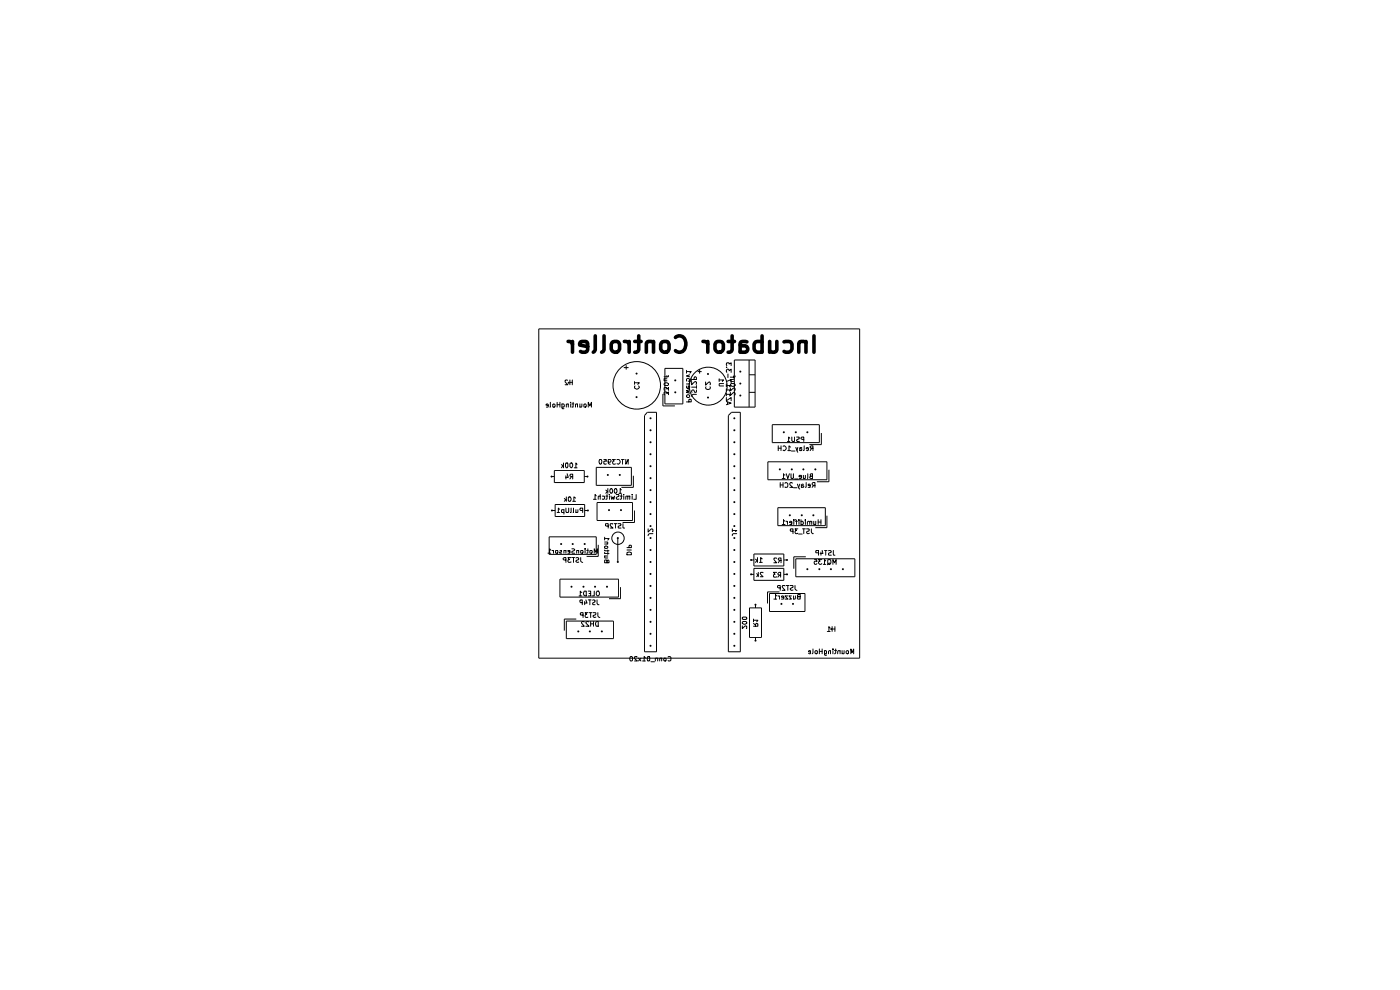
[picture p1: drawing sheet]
<svg xmlns="http://www.w3.org/2000/svg" width="297mm" height="210mm" viewBox="0 0 297 210" stroke-linecap="round" stroke-linejoin="round" font-family="sans-serif">
<g fill="none" stroke="#000" stroke-width=".21">
<path d="M114.3 69.8h68.1v69.8h-68.1zM132.3 78h1M132.8 77.5v.9M141.1 78.1h3.8v7.6h-3.8zM141.5 79.7v.3M141.8 79.7l-.1 .2h-.8M145.6 78.8h1l-.2 .4M145.6 78.6v.6M146.3 79.5l-.7 .3 .7 .1M148 78.8h.8M148.4 78.4v.8M154.1 77.9h.1"/>
<path d="M154.2 79l-.1-.4 .2-.3h.2l.2 .4 .4-.4v.7M154.2 77.6v-.6h.4l.1 .2 .4-.2v.6M154.4 79.3v.8M155.6 79.8v.4M155.8 76.4h4.4v10h-4.4zM156 79.8l-.1 .2h-1M158.9 76.4v10M158.9 79.5h1.3M116.3 86l-.5-.1 .2-.2 .3 .1v.4l-.1 .2h-.3M116.8 85.3l-.1 1.1M117.3 85.8h.4v.6l-.4-.1zM117.6 99.8h6.3v2.6h-6.3z"/>
<path d="M118.2 85.8h.6M118.2 85.3v1.1M118.8 85.3v1.1M119.1 98.5l.4 .4M119.2 85.7v.8l.1 .2h.3M119.2 85.8l.3-.1 .2 .2-.1 .5h-.4M119.4 98.8l-.3 .4M119.5 98.2v1M120.1 98.2h.3l.1 .2v.6l-.2 .2-.3-.2zM120.4 80.7h-.5v.3l.6 .6h-.6M120.6 85.8h-.5v.6M120.6 85.7v.7"/>
<path d="M120.9 98.4l.2-.2a.52 .52 0 0 1 .4 .5 .52 .52 0 0 1-.3 .5l-.3-.2zM120.9 81.1h.5M120.9 80.6v1M121.1 85.3v.1M121.1 85.7v.7M121.3 85.7h.4M121.4 80.6v1M121.6 85.3v1.1h-.3M121.8 99.2h.6M122.4 98.5l-.2-.3v1M122.5 85.8h-.4v.6M122.5 85.7v.7"/>
<path d="M123 85.7v.7M123.4 85.7v.7l-.4-.1M123.9 85.8h.4v.6l-.4-.1zM124.8 86.4v-1.1l.3 .8 .4-.8v1.1M126.5 99.1h7.4v3.9h-7.4zM127.2 97.5l.1-.1a.52 .52 0 0 1 .4 .5 .52 .52 0 0 1-.4 .6l-.2-.5zM128.1 97.4h.5v.5h-.5v.5h.5M129 97.9l.1 .1h.4l.1-.4-.1-.2-.5 .1v.7l.5 .3M130.6 97.4h-.6l.3 .4-.3 .2v.4h.6M130.9 97.5l.4-.1 .3 .5-.4 .6-.3-.1M131.8 97.4h.6M132.1 97.4v1.1"/>
<path d="M132.8 97.4v1.1l.5-1.1v1.1M134.6 81.2h1l-.3 .3M134.6 80.9v.6M134.7 81.9l-.1 .4 .4 .2 .6-.3-.1-.3M137.3 87.5h2v50.8h-2.6v-50.2zM140.6 83.6v2.5h2.6M140.9 81.4a.52 .52 0 0 1 .5-.2 .52 .52 0 0 1 .4 .4l-.2 .2h-.5zM140.9 80.3h.6M141 83.7v-.6h.4l.1 .4 .3-.4v.6M141 82.8v-.6h.4l.1 .3 .3-.3v.6M141 80.3l-.1 .5h.6M145.6 85.3h1v-.6h-.5v.6"/>
<path d="M145.6 81.4h.7M145.7 81.9l-.1 .3 .2 .2 .5-.1v-.4h-.3v.5M146.3 82.6l-.7 .3 .5 .2-.5 .1 .7 .2M146.3 81.1v.3h-.2M146.6 80.3v.6h-.5a.33 .33 0 0 0 .1-.5 .33 .33 0 0 0-.5 0 .33 .33 0 0 0 0 .5M146.7 80.9v.7l.8-.7 .2 .1v.5M146.7 80.5h1v-.4l-.1-.2-.3 .1-.1 .5M146.7 82.1h1M147.7 83.6h-.6l-.4 .5M147.7 82.7v.5l-.4-.1-.2-.4h-.2l-.2 .2 .1 .3M147.7 81.8v.6M149.7 81v.7l.7-.7 .3 .3-.1 .3"/>
<path d="M149.8 82a.45 .45 0 0 0 .4 .6 .45 .45 0 0 0 .4-.6M152.6 80.6h.9l-.3 .3M152.6 80.3v.6M153.5 81.4h-.9l.1 .5h.8M154.1 85.2l1 .3-1 .3M154.1 84.3v.7l1-.7v.7M154.1 83.6h1l-.3 .4M154.1 82.7h1l-.3 .3M154.1 81.8h1l-.3 .2M154.1 80.9l1-.4v.7M154.1 81.4v.6M154.1 82.5v.5"/>
<path d="M154.1 83.4v.6M154.3 85.3v.5M154.5 88.1l.7-.6h1.9v50.8h-2.6zM154.9 83.2v.7l.8-.7 .3 .3-.1 .3M154.9 82.3v.6l.8-.6 .3 .2-.1 .4M154.9 80.5h.7M155 81.4h.8l.2 .3a.58 .58 0 0 1-1.1-.1zM155 80.5l-.1 .3 .2 .1h.5M158.9 83.2h1.3M162.9 98h12.5v3.8h-12.5zM163.8 90.1h10v3.8h-10zM165.1 95.1h.6"/>
<path d="M165.1 94.6v1M165.7 94.6v1M166.1 94.7l.4-.1 .3 .4-.3 .6-.4-.1M167 93.6h.6M167.1 95.6h.6M167.6 93l-.3-.3v.9M167.7 94.8l-.3-.2v1M167.9 95.7h.8M168 92.7v.8l.1 .1h.5v-.9M168.8 94.9l.4 1M169 92.7h.5v.4l-.4 .1-.1 .3 .1 .1h.5M169.2 94.9l-.1 .7"/>
<path d="M169.7 95.2h.4l-.1 .4-.3-.1M170.1 95h-.4v.6M170.5 93.2l-.5-.1-.1-.2 .2-.2h.4v.9M170.6 94.6v.9l-.2 .1M171.5 95.2h-.5l.2-.3 .3 .2v.3l-.1 .2-.3-.1M172.2 95.1l-.3 .5M172.5 95.1h-.5l-.1-.4 .6-.1v1M174.2 91.9v2.4h-2.5M175.8 99.6v2.6h-2.5M116.2 117.3h.6M116.5 113.9h10v3.7h-10zM116.8 116.7l-.2-.3v.9"/>
<path d="M117 101.1h.6M117.1 116.8h.2l.1 .1M117.1 108.3h.7M117.4 116.8v.5M117.8 107h6.2v2.6h-6.2zM117.9 116.8h.4v.5h-.4zM118.2 108.7h.5M118.7 108l-.3-.2v.9M118.8 116.8h.3v.2l-.4 .3h.4M119.6 108.7l-.5-.1 .1-.5h.4v.9M119.7 105.7l.4 .4M120.1 107.8v.9h.5v-.9"/>
<path d="M120.1 116.8h-.5v.5M120.1 118.8h-.5l-.1-.4 .6-.1v1M120.1 106l-.4 .3M120.1 100.9v.7M120.1 116.8v.5M120.1 105.4v.9M120.3 100.5l.3 .8h-.6M120.6 105.4a.51 .51 0 0 1 .6 .3 .51 .51 0 0 1-.2 .6h-.4v-.1zM120.9 117.1l-.4-.2v-.1h.4v.5h-.4M121.2 107.8v.9h-.2M121.2 118.3h-.7l.3 .4h-.2l-.1 .4 .1 .2 .6-.1M121.2 101.1l-.3 .5"/>
<path d="M121.3 116.4h.4l.2 .2-.2 .2-.4 .2v.3h.6M121.3 118.3h.6M121.5 101.1l-.5-.1-.1-.2 .2-.2h.4v1M121.5 106.3h.6M121.7 107.8l-.1 .9M121.7 118.3v1M122.1 105.7l-.4-.3v.9M122.2 118.4h.6v.3a.44 .44 0 0 0-.5 .5h.5M122.2 108.1v.6M122.6 108.1v.5h-.4M122.8 116.8h-.5v.5M122.8 116.8v.5"/>
<path d="M123.2 116.8h.4v.5h-.4zM123.2 118.3v.7l.4 .3M123.6 108.3h-.4l-.2-.2 .1-.3h.5v.9M123.9 101.1h.7M124 108.3h.7M124.1 116.4v.1M124.1 116.8v.5M124.5 116.8h.3M124.7 116.4v.9h-.2M125.1 116.8h.5v.5h-.5zM125.9 105.9h.6M126.1 117.3v-.9l.3 .7 .3-.7v.9"/>
<path d="M126.5 105.2l-.3-.3v1M126.7 106.6h7.5v3.8h-7.5zM126.9 115.6v2.4h-2.4M127.3 105.3h-.4v.6M127.3 104.9v1M127.8 105.2h.4l.1 .2-.2 .5-.3-.1M128.3 117.2v.2h.9M128.3 116.7v.1h.9M128.3 115.9l.4-.1 .2 .4-.1 .1h-.4zM128.3 115h.6v.2l-.1 .2M128.3 114.2h.9l-.3 .4M128.3 117.9h.6"/>
<path d="M128.3 115.4h.6M128.3 114v.6M128.4 117.9v.5h.5M128.5 104l.4 .3M128.5 105.2h.4M128.8 119l-.1-.2-.4 .1v.5h.9v-.4l-.3-.2-.1 .2v.4M128.8 104.9v.9l-.3 .1M128.9 104.2l-.4 .4M128.9 103.6v1M128.9 116.7v.3M128.9 117.2v.4M129 111.6l-.6-.1v-.3l.6-.1v.9"/>
<path d="M129.3 104.9v.1M129.3 105.2v.7M129.5 103.7l.1-.1a.55 .55 0 0 1 .4 .5 .55 .55 0 0 1-.4 .5l-.2-.4zM129.6 105.2l.2 .7 .2-.5 .2 .5 .2-.7M130 111.2l-.5-.1v.4l.5 .5h-.5M130.3 111.1h.6M130.4 103.7l.2-.1a.55 .55 0 0 1 .3 .5 .55 .55 0 0 1-.3 .5l-.3-.4zM130.6 111.1v.9M130.7 104.9h.5v.4l-.3 .1-.2 .3 .2 .2 .4-.1M131.1 114.1v5.1M131.1 111.1h.6a.44 .44 0 0 1-.1 .4 .44 .44 0 0 1-.5 .2l.1 .3h.5M131.3 104.6h.5"/>
<path d="M131.6 105.2h.4M131.8 103.9l-.2-.3v1M131.8 104.9v.9l-.2 .1M132.2 111.1v.8l.3 .1M132.3 104.9v.1M132.3 105.2v.7M133 116.2h.9v-.5h-.4l-.1 .5M133 116.7h.9M133.1 117.2h.8v.5h-.9zM133.2 105.3h-.4v.6M133.6 105.3h-.4v.6M133.6 105.2v.7"/>
<path d="M134.1 104.9v.1M134.1 105.2v.7M134.4 100.9v2.5h-2.6M134.6 108.3v2.5h-2.5M135 104.9v1h-.6M137.5 112.2v.7l.8-.7 .2 .1-.1 .5M138.5 113.2h-.7l-.3 .4M155.4 112.5h.9l-.3 .3M155.4 112.2v.6M156.3 113.2h-.7l-.2 .2v.2M159.3 118.8h.6M159.9 117.5h6.4v2.6h-6.4z"/>
<path d="M160.3 118.6l.4 .4M160.6 118.9l-.3 .4M160.7 118.3v1M161.1 119.3h.6M161.7 118.5l-.3-.2v1M164.8 118.4h-.5l-.1 .1 .6 .9h-.6M165 107.7h10.1v3.8h-10.1zM165.4 118.9l-.3 .5M165.5 102.9h.6M165.5 102.4v1M165.7 118.9l-.5-.1-.1-.3 .2-.1h.4v1M165.9 101.5h.6"/>
<path d="M165.9 111.2h.6M166.1 102.4v1M166.3 118.8h.7M166.5 100.8l-.3-.3v1M166.5 102.5l.3-.1 .3 .2-.1 .7h-.5M166.5 110.6l-.3-.4v1M166.8 100.5l.3 1 .4-1M166.8 110.6l.2 .2M167 110.6v.6M167.8 100.5v.9l.2 .1 .3-.1v-.9M168 110.9l-.5-.1 .1-.2 .4 .1v.5h-.4M168.1 102.5l-.1-.1h-.3l-.1 .4 .5 .6h-.5"/>
<path d="M168.2 112.7h-.5v-.5h.5v1M168.3 103.5h.8M168.4 110.2v.2M168.4 110.6v.6M168.6 101.6h.7M168.7 110.2l.3 .2v.8M168.7 110.6h.5M168.8 118.5h12.6v3.8h-12.6zM169.2 102.7l.3 .9 .2 .1M169.2 112.2h-.5l.3 .3-.3 .3v.3h.5M169.4 113.3h.8M169.5 110.2v.2"/>
<path d="M169.5 110.6v.6M169.7 102.7l-.3 .7M169.9 110.2v1h.4v-.5h-.4M170 101.2l-.5-.1 .1-.3h.4v.6h-.4M170.3 112.2h.6M170.4 102.8l-.2-.1-.2 .2v.5h.4v-.4h-.4M170.4 100.8v.7M170.5 112.2v1M170.9 100.8v.6h-.5M170.9 110.2v.2M170.9 110.6v.6M170.9 118.1h-2.5v2.5"/>
<path d="M171 102.4v.9l-.1 .1M171.1 112.2h.5l.1 .1-.2 .4-.4 .2 .1 .2h.5M171.4 100.5l-.1 1M171.8 110.7l-.2-.1-.3 .1v.5M171.9 103h-.5l.1-.3 .4 .1v.6h-.5M172 101l-.2 .3 .6 .2v-1h-.4l-.1 .2 .1 .3h.4M172.1 112.2v.7l.4 .3M172.2 110.7l-.2-.1-.2 .1v.5M172.2 110.6v.6M172.6 103l-.3 .4M172.6 110.6v.6M172.8 118.7h.4l.1 .4-.4-.1-.2 .2 .1 .4 .3 .1 .2-.2"/>
<path d="M172.9 103h-.4l-.2-.5 .2-.1h.4v1M173.1 110.6v.6h-.5M173.6 110.7h.6M173.6 110.2v1M173.6 117.3h-.5v-.5h.5v1M174.2 110.2v1M174.2 117.1v.7M174.3 118.7h-.7l.4 .3-.4 .2v.3l.3 .2 .4-.2M174.4 116.8l.2 .6h-.6M174.7 119.7h.5M174.9 116.8h.5M175.2 119l-.3-.3v1"/>
<path d="M175.2 116.8v1M175.4 109.4v2.5h-2.4M175.6 118.8h.6a.67 .67 0 0 1-.2 .9l-.4-.2zM175.8 116.8h.3l.3 .2-.6 .4v.3l.6 .1M176.1 119.5h-.3l-.3 .3M176.7 119.7v-1l.3 .7 .4-.7v1M176.8 116.8v.8l.1 .2h.2M118.8 122.8h12.4v3.9h-12.4zM120.1 131.7h10v3.8h-10zM122.3 131.3h-2.6v2.5M122.8 126.4h.6M123.4 125.6l-.3-.2v1"/>
<path d="M123.5 127.8h-.3l-.2-.1v-.4h.5v1M123.7 130.5h-.5v-.5h.5v1M123.9 125.4h.5v1a.59 .59 0 0 1-.6-.4 .59 .59 0 0 1 .1-.6zM123.9 131.9l-.4-.1-.1 .3 .5 .7h-.5M124 127.6v.7M124.3 127.3l.2 .6h-.6M124.7 130h-.6l.4 .3-.4 .3 .1 .3h.5M124.8 125.4h.5v1h-.5M124.8 127.3h.6M124.9 131.9l-.4-.1-.2 .4 .7 .6h-.7M125 125.9h.3M125 130h.6"/>
<path d="M125.1 127.3v1M125.3 130v1M125.3 131.8v1M125.3 132.3h.6M125.7 127.3h.5v.4l-.5 .2 .1 .4h.4M125.8 130h.6l-.2 .5-.4 .1 .3 .4 .3-.1M125.9 131.8v1M126.1 125.4v1h-.5M126.4 132l.5-.2v1h-.4l-.2-.4zM126.7 125.4h.3a.66 .66 0 0 1-.1 1h-.2a.66 .66 0 0 1 0-1zM126.7 127.3v.7l.1 .3h.3M126.8 130v.6l.5 .4"/>
<path d="M131.7 124.5v2.5h-2.5M133.7 139.4l.3-.1 .2 .1v.6l-.2 .2-.3-.1zM135.1 139.4l-.4-.1-.1 .4 .6 .5h-.6M135.5 139.6l.5 .6M136 139.6l-.5 .6M136.9 139.5l-.3-.2v.9M137.4 139.3h.3l.1 .1-.1 .8h-.3l-.1-.2zM139.5 139.7l-.4-.1-.1 .6M139.5 139.6v.6M140.4 139.7h-.4v.5M140.4 139.6v.6M140.9 139.6l.4 .1-.1 .5h-.3z"/>
<path d="M141.7 139.4l.5-.1 .1 .1v.6l-.1 .2-.5-.1M157.5 132.8v.5l.7-.5h.2l-.1 .5M157.5 131l.7-.1 .2 .1v.3l-.8 .1-.1-.1zM157.6 131.8h.6l.2 .2a.47 .47 0 0 1-.5 .4 .47 .47 0 0 1-.4-.4zM159 128.9h2.5v6.3h-2.5zM159.3 121.8h.6M159.8 132.8h1v-.5h-.4l-.1 .5M159.8 131.6h1l-.3 .3M159.8 132.2l.5 .4M159.8 131.3v.6M159.9 120.6h6.4v2.5h-6.4zM160.3 128.3v.6"/>
<path d="M160.3 135.2v.7M160.5 121.7l.4 .4M160.8 122l-.3 .3M160.9 121.4v.9M161.9 121.5l-.5-.1-.1 .2 .6 .7h-.6M163.2 125.9h7.6v3.8h-7.6zM164.2 127.1h.6M164.8 121.4h-.7l.3 .4-.3 .2 .1 .4 .6-.1M164.8 126.4l-.3-.3v1M165 126.4l.4 .2M165.4 122l-.4 .4M165.4 126.4v.7"/>
<path d="M165.4 125.6h-2.6v2.4M165.5 124.7l-.5-.1v-.4h.5v1M165.6 122l-.5-.1-.1-.2 .3-.3h.3v1M166.3 126.7h-.5v-.2l.3-.1 .2 .2-.1 .5h-.4M166.3 121.8h.7M166.5 124.3l-.5-.1-.1 .2 .6 .8h-.6M166.8 124.2h.6M167.1 126.4h-.6l.6 .7h-.6M167.1 124.2v1M167.6 124.2l.6 .1v.2l-.6 .4 .3 .3 .3-.1M167.9 126.4h-.5l.5 .7h-.5M168.3 126.4v.7"/>
<path d="M168.7 124.2v.7l.4 .3M168.7 126.4v.7l-.4-.1M169.4 126.6l-.2 .1v.4h.6v-1l-.6 .1v.3l.6 .1M172 138.3h-.5v-.2h.5v.5h-.5M172.5 137.7v.8l-.2 .2M172.9 138.2l.2-.2 .3 .1v.5l-.3 .1-.2-.2zM173.8 137.7v1M173.8 138.2h.6M174.4 137.7v1M174.9 138v.9h.4M174.9 138.1h.4v.5h-.4M175.5 133.9h.6"/>
<path d="M176.1 133.2l-.3-.3v1M176.2 138.1l-.3-.1-.1 .2v.5M176.2 138v.7M176.5 133.4h.6M176.5 132.9v1M176.7 137.7h.1M176.7 138v.7M177 138h.5M177.1 132.9v1M177.3 137.7v.8l-.3 .2M178.2 138.1l-.3-.1-.2 .2v.5M178.2 138v.7"/>
<path d="M178.6 138v.7M179.1 138v.6h-.5M179.5 138.2l.2-.2 .3 .1v.5h-.4zM180.5 138.7v-1l.3 .7 .3-.7v1M136.3 140.2h.6M138.1 140.4h.8"/>
<circle cx="135.1" cy="81.7" r="5"/>
<circle cx="146" cy="84.1" r=".33"/>
<circle cx="150.2" cy="81.9" r="4"/>
<circle cx="131.1" cy="114.2" r="1.31"/>
</g>
<g fill="none" stroke="#000" stroke-width=".76">
<path d="M120.5 72.4a.74 .74 0 0 1 1 .6M121.5 72.4v2.3M124.7 73.5l-1.7-.3 .1-.7 1.1-.1 .3 .1 .2 .4v1.3l-.2 .3-.3 .2h-.7l-.4-.2M126.3 71.2v3l-.4 .5M128.1 71.2v3l-.1 .3-.4 .2M129.8 72.7a.96 .96 0 0 1 1.6 .3v1a.91 .91 0 0 1-.8 .8 .91 .91 0 0 1-.9-.8v-1zM132.5 72.4a.78 .78 0 0 1 1 .6M133.5 72.4v2.3M134.7 72.4h1.3M135.5 71.2v3l-.2 .3-.6 .2M138.6 72.7a1.28 1.28 0 0 0-1.3-.2l-.2 .4v1.8M138.6 72.4v2.3"/>
<path d="M140.3 72.7a1.28 1.28 0 0 1 1.4-.2l.2 .5v1l-.2 .5a.97 .97 0 0 1-1.5-.5v-1zM143.3 71.6a1.32 1.32 0 0 1 1.5-.2 1.32 1.32 0 0 1 .7 1.3 1.51 1.51 0 0 1-.4 1.6 1.51 1.51 0 0 1-1.6 .2l-.2-.1M149.1 72.4a.78 .78 0 0 1 1.1 .6M150.2 72.4v2.3M151.8 72.7a.99 .99 0 0 1 1.7 .3v1a.91 .91 0 0 1-.9 .7 .91 .91 0 0 1-.9-.7v-1zM154.5 72.4h1.3M155.3 71.2v3l-.2 .3-.6 .2M157 73.2l.4 .2h.7a.7 .7 0 0 1 .5 .6 .7 .7 0 0 1-.5 .7h-.7l-.4-.2M158.5 72.5a1.05 1.05 0 0 0-1.5 .4v1.8M161.7 72.5a1.23 1.23 0 0 0-1.7 .5v1l.3 .5 .4 .2h.6l.4-.2M161.7 71.2v3.5M163.3 72.4v2.3"/>
<path d="M164.8 72.4v1.8l-.2 .3a.97 .97 0 0 1-1.3-.1M166.3 72.5a1.23 1.23 0 0 1 1.7 .5v1l-.3 .5-.4 .2h-.6l-.4-.2M171 72.7a1.28 1.28 0 0 0-1.4-.2l-.1 .4v1.8M171 72.4v2.3M172.7 71.2v3.5"/>
</g>
<g fill="#000">
<path d="M134.9 79.1l.4 .1-.2 .2-.3-.2zM150.1 79.1l.3 .2-.1 .2-.3-.2zM157 78.6l.3 .2-.1 .2-.4-.2zM120.5 81l.4 .2-.2 .2-.3-.2zM134.9 84.1l.4 .1-.2 .2-.3-.2zM137.9 88.5l.3 .2-.1 .2-.3-.2zM137.9 91.1l.3 .2-.1 .2-.3-.2zM137.9 93.6l.3 .2-.1 .2-.3-.2zM137.9 96.2l.3 .1-.1 .2-.3-.2zM137.9 98.7l.3 .2-.1 .2-.3-.2zM143.2 83l.3 .2-.1 .2-.4-.2zM143.2 80.5l.3 .2-.1 .2-.4-.2z"/>
<path d="M150.1 84.1l.3 .2-.1 .2-.3-.2zM155.7 96.2l.3 .1-.1 .2-.3-.2zM155.7 98.7l.3 .2-.1 .2-.3-.2zM155.7 88.5l.3 .2-.1 .2-.3-.2zM155.7 91.1l.3 .2-.1 .2-.3-.2zM155.7 93.6l.3 .2-.1 .2-.3-.2zM157 83.7l.3 .2-.1 .2-.4-.2zM157 81.2l.3 .2-.1 .2-.4-.2zM165.3 99.4l.3 .2-.1 .2-.3-.2zM166.2 91.5l.3 .2-.1 .2-.3-.2zM167.9 99.4l.3 .2-.1 .2-.3-.2zM168.7 91.5l.3 .2-.1 .2-.3-.2z"/>
<path d="M170.3 99.4l.3 .2-.1 .2-.3-.2zM171.2 91.5l.3 .2-.1 .2-.3-.2zM172.9 99.4l.3 .2-.1 .2-.3-.2zM116.9 100.9l.3 .2-.1 .2-.3-.2zM117 108.1l.3 .2-.1 .2-.3-.2zM118.9 115.2l.4 .2-.2 .2-.3-.2zM121.4 115.2l.3 .2-.1 .2-.3-.2zM123.9 115.2l.3 .2-.1 .2-.3-.2zM124.5 100.9l.3 .2-.1 .2-.3-.2zM124.6 108.1l.3 .2-.1 .2-.3-.2zM128.8 100.6l.4 .2-.2 .1-.3-.1zM129.1 108l.3 .2-.1 .2-.3-.2z"/>
<path d="M131 113.9l.3 .2-.1 .2-.4-.2zM131 119l.3 .2-.1 .2-.4-.2zM131.4 100.6l.3 .2-.1 .1-.3-.1zM131.6 108l.4 .2-.2 .2-.3-.2zM137.9 101.2l.3 .2-.1 .2-.3-.2zM137.9 103.8l.3 .2-.1 .2-.3-.2zM137.9 106.3l.3 .2-.1 .2-.3-.2zM137.9 108.9l.3 .1-.1 .2-.3-.2zM137.9 111.4l.3 .2-.1 .2-.3-.2zM137.9 113.9l.3 .2-.1 .2-.3-.2zM137.9 116.5l.3 .2-.1 .2-.3-.2zM137.9 119l.3 .2-.1 .2-.3-.2z"/>
<path d="M155.7 101.2l.3 .2-.1 .2-.3-.2zM155.7 103.8l.3 .2-.1 .2-.3-.2zM155.7 106.3l.3 .2-.1 .2-.3-.2zM155.7 108.9l.3 .1-.1 .2-.3-.2zM155.7 111.4l.3 .2-.1 .2-.3-.2zM155.7 113.9l.3 .2-.1 .2-.3-.2zM155.7 116.5l.3 .2-.1 .2-.3-.2zM155.7 119l.3 .2-.1 .2-.3-.2zM159.2 118.6l.4 .2-.2 .2-.3-.2zM166.9 118.6l.3 .2-.1 .2-.4-.2zM167.5 109.1l.3 .2-.1 .2-.4-.2zM170 109.1l.3 .2-.1 .2-.3-.2z"/>
<path d="M172.4 109.1l.4 .2-.2 .2-.3-.2zM121.1 124.3l.4 .2-.2 .1-.3-.1zM122.6 133.8l.3 .1-.1 .2-.3-.2zM123.7 124.3l.3 .2-.1 .1-.3-.1zM125 133.8l.3 .1-.1 .2-.3-.2zM126.1 124.3l.3 .2-.1 .1-.3-.1zM127.6 133.8l.3 .1-.1 .2-.3-.2zM128.7 124.3l.3 .2-.1 .1-.3-.1zM137.9 121.6l.3 .1-.1 .2-.3-.2zM137.9 124.1l.3 .2-.1 .2-.3-.2zM137.9 126.6l.3 .2-.1 .2-.3-.2zM137.9 129.2l.3 .2-.1 .2-.3-.2z"/>
<path d="M137.9 131.7l.3 .2-.1 .2-.3-.2zM137.9 134.3l.3 .1-.1 .2-.3-.2zM137.9 136.8l.3 .2-.1 .2-.3-.2zM155.7 121.6l.3 .1-.1 .2-.3-.2zM155.7 124.1l.3 .2-.1 .2-.3-.2zM155.7 126.6l.3 .2-.1 .2-.3-.2zM155.7 129.2l.3 .2-.1 .2-.3-.2zM155.7 131.7l.3 .2-.1 .2-.3-.2zM155.7 134.3l.3 .1-.1 .2-.3-.2zM155.7 136.8l.3 .2-.1 .2-.3-.2zM159.2 121.6l.4 .2-.2 .2-.3-.2zM160.2 135.7l.3 .2-.1 .2-.3-.2z"/>
<path d="M160.2 128.1l.3 .2-.1 .2-.3-.2zM165.7 127.9l.3 .2-.1 .2-.3-.2zM166.9 121.6l.3 .2-.1 .2-.4-.2zM168.1 127.9l.3 .2-.1 .2-.3-.2zM171.2 120.5l.3 .2-.1 .2-.3-.2zM173.7 120.5l.3 .2-.1 .2-.3-.2zM176.2 120.5l.3 .2-.1 .2-.3-.2zM176.3 133.2l.3 .2-.1 .2-.4-.2zM178.7 120.5l.3 .2-.1 .2-.3-.2z"/>
</g>
</svg>
